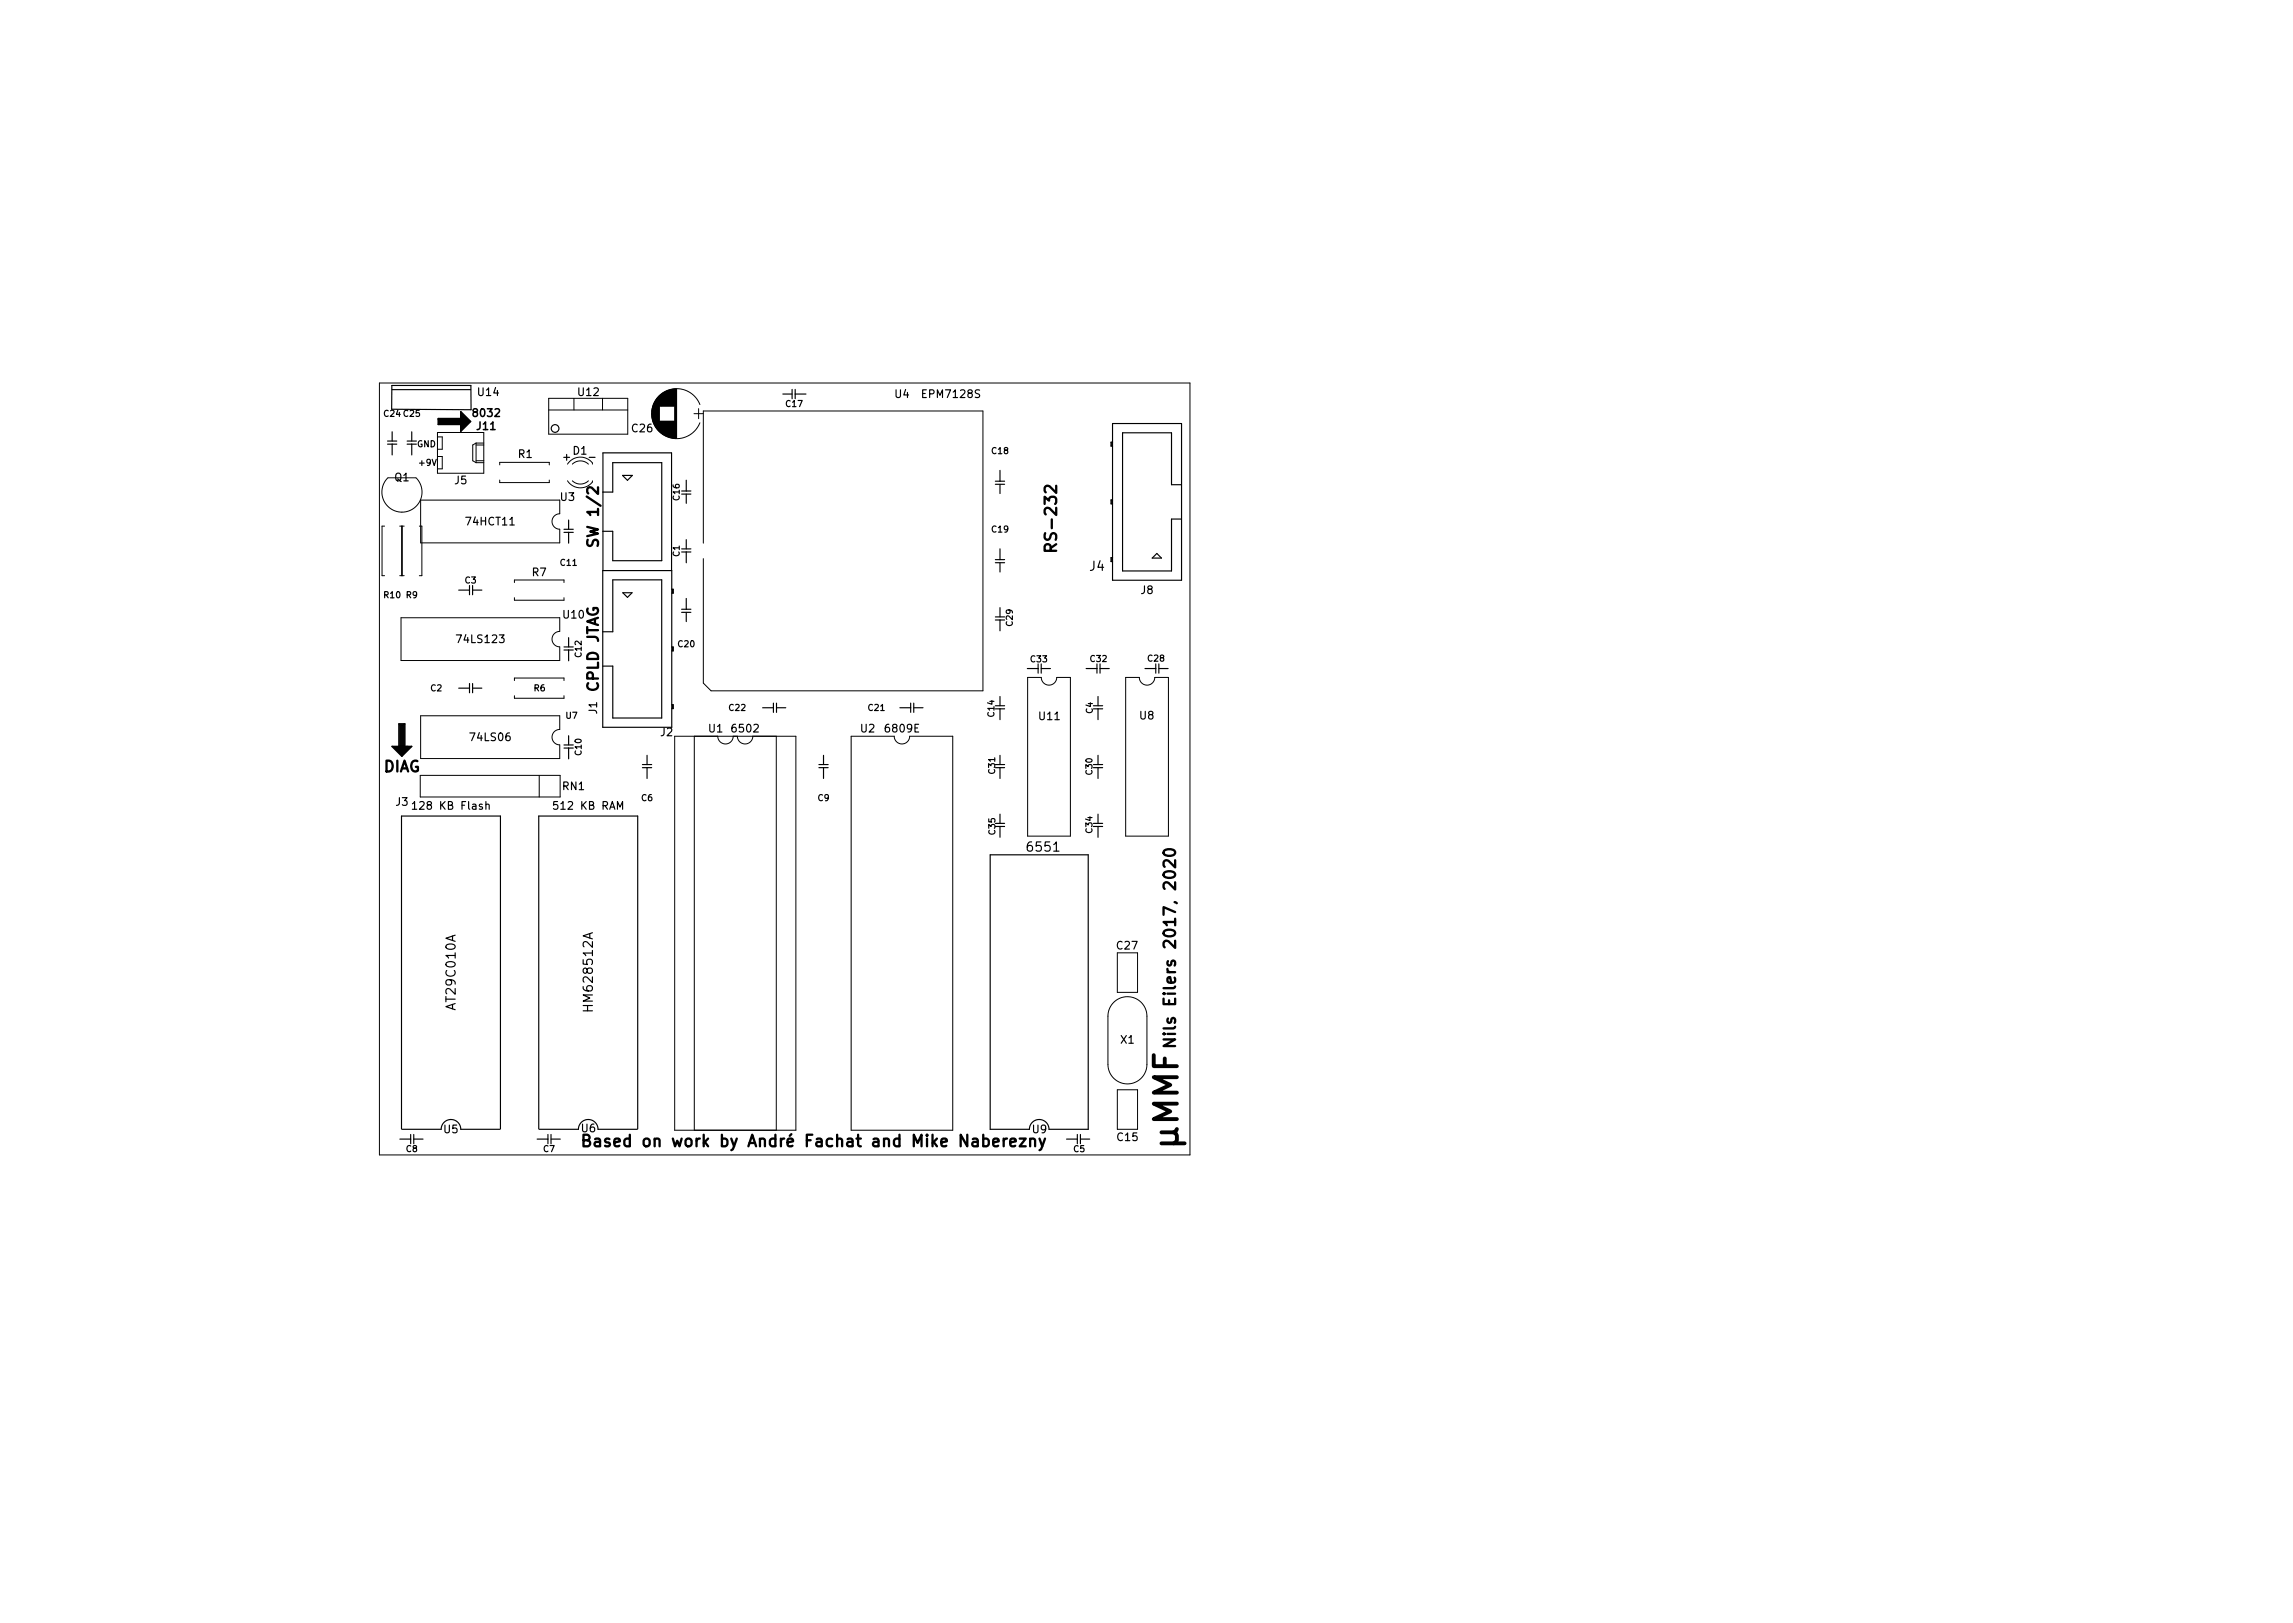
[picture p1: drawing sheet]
<svg xmlns="http://www.w3.org/2000/svg" width="297mm" height="210mm" viewBox="0 0 297 210" stroke-linecap="round" stroke-linejoin="round" font-family="sans-serif">
<defs><g id="words">
<text font-size="4.2" x="152.6" y="148.6" transform="rotate(-90 152.6 148.6)">µMMF</text>
<g font-size="2.1">
<text x="136.9" y="70.7" transform="rotate(-90 136.9 70.7)">RS-232</text>
<text x="152.3" y="133.4" transform="rotate(-90 152.3 133.4)">Nils Eilers 2017, 2020</text>
<text x="79.2" y="148.6">Based on work by André Fachat and Mike Naberezny</text>
</g>
<g font-size="1.9">
<text x="77.5" y="70.1" transform="rotate(-90 77.5 70.1)">SW 1/2</text>
<text x="77.5" y="89.6" transform="rotate(-90 77.5 89.6)">CPLD JTAG</text>
<text x="49.6" y="100">DIAG</text>
</g>
<g font-size="1.7">
<text x="141.2" y="73.9">J4</text>
<text x="133.3" y="110.3">6551</text>
<text x="59" y="130.6" transform="rotate(-90 59 130.6)">AT29C010A</text>
<text x="76.8" y="130.7" transform="rotate(-90 76.8 130.7)">HM628512A</text>
</g>
<g font-size="1.4">
<text x="62" y="51.3">U14</text>
<text x="74.9" y="51.3">U12</text>
<text x="115.9" y="51.5">U4</text>
<text x="119.7" y="51.5">EPM7128S</text>
<text x="61.4" y="54">8032</text>
<text x="61.8" y="55.7">J11</text>
<text x="67.2" y="59.3">R1</text>
<text x="73" y="59.7">+</text>
<text x="74.2" y="58.9">D1</text>
<text x="76.5" y="59.7">-</text>
<text x="81.9" y="56">C26</text>
<text x="51.1" y="62.3">Q1</text>
<text x="58.9" y="62.7">J5</text>
<text x="72.6" y="64.9">U3</text>
<text x="60.5" y="68.1">74HCT11</text>
<text x="69" y="74.6">R7</text>
<text x="147.8" y="76.9">J8</text>
<text x="59.4" y="83.3">74LS123</text>
<text x="73" y="80.1">U10</text>
<text x="61.1" y="96">74LS06</text>
<text x="77.3" y="92.5" transform="rotate(-90 77.3 92.5)">J1</text>
<text x="85.6" y="95.4">J2</text>
<text x="91.8" y="94.9">U1</text>
<text x="95" y="94.9">6502</text>
<text x="111.5" y="94.9">U2</text>
<text x="114.8" y="94.9">6809E</text>
<text x="134.7" y="93.3">U11</text>
<text x="147.7" y="93.2">U8</text>
<text x="51.3" y="104.4">J3</text>
<text x="54" y="104.9">128 KB Flash</text>
<text x="72.1" y="104.9">512 KB RAM</text>
<text x="72.9" y="102.3">RN1</text>
<text x="144.7" y="123">C27</text>
<text x="145.2" y="135.2">X1</text>
<text x="57.5" y="146.8">U5</text>
<text x="75.3" y="146.7">U6</text>
<text x="133.8" y="146.8">U9</text>
<text x="144.8" y="147.8">C15</text>
</g>
<g font-size="1.1">
<text x="49.8" y="54">C24 C25</text>
<text x="101.8" y="52.7">C17</text>
<text x="54" y="57.9">GND</text>
<text x="128.5" y="58.8">C18</text>
<text x="54.4" y="60.3">+9V</text>
<text x="88" y="64.8" transform="rotate(-90 88 64.8)">C16</text>
<text x="128.5" y="69">C19</text>
<text x="49.8" y="77.5">R10</text>
<text x="52.6" y="77.5">R9</text>
<text x="60.2" y="75.6">C3</text>
<text x="72.6" y="73.3">C11</text>
<text x="88" y="72.1" transform="rotate(-90 88 72.1)">C1</text>
<text x="87.9" y="83.8">C20</text>
<text x="131.2" y="81.1" transform="rotate(-90 131.2 81.1)">C29</text>
<text x="55.8" y="89.5">C2</text>
<text x="69.2" y="89.5">R6</text>
<text x="75.3" y="85.1" transform="rotate(-90 75.3 85.1)">C12</text>
<text x="133.5" y="85.8">C33</text>
<text x="141.3" y="85.7">C32</text>
<text x="148.7" y="85.7">C28</text>
<text x="73.3" y="93.1">U7</text>
<text x="94.5" y="92.1">C22</text>
<text x="112.5" y="92.1">C21</text>
<text x="128.8" y="92.8" transform="rotate(-90 128.8 92.8)">C14</text>
<text x="141.5" y="92.4" transform="rotate(-90 141.5 92.4)">C4</text>
<text x="75.3" y="97.8" transform="rotate(-90 75.3 97.8)">C10</text>
<text x="128.9" y="100.2" transform="rotate(-90 128.9 100.2)">C31</text>
<text x="141.5" y="100.3" transform="rotate(-90 141.5 100.3)">C30</text>
<text x="83.1" y="103.8">C6</text>
<text x="106" y="103.8">C9</text>
<text x="141.5" y="107.9" transform="rotate(-90 141.5 107.9)">C34</text>
<text x="128.9" y="108.1" transform="rotate(-90 128.9 108.1)">C35</text>
<text x="52.6" y="149.2">C8</text>
<text x="70.4" y="149.2">C7</text>
<text x="139.1" y="149.2">C5</text>
</g>
</g></defs>
<g fill="none" stroke="#000" stroke-width=".15">
<path d="M50.2 57.1h1.2M50.2 57.5h1.2M50.8 49.9h10.2v3.2l-10.3-.1zM50.8 50.5h10.2M50.8 55.9v1.2M50.8 57.5v1.4M52.7 57.1h1.2M52.7 57.5h1.2M53.3 55.9v1.2M53.3 57.5v1.4M101.4 51h1.2M102.6 50.4v1.2"/>
<path d="M103 51h1.4M103 50.4v1.2M144 57.3v.5M144.1 57.3h-.2v.5h.2M144.1 54.9h9v20.3h-9zM59.4 76.4h1.4M60.8 75.8v1.2M61.2 76.4h1.2M61.2 75.8v1.2M73.1 68.6h1.2M73.1 69h1.2M73.7 67.4v1.2"/>
<path d="M73.7 69v1.4M78.1 73.9h8.9v20.3h-8.9zM78.1 73.9v-15.2h8.9v15.2M78.1 63.7h1.3v-3.8h6.3v12.7h-6.3v-3.8h-1.3M80.6 61.6h1.3l-.6 .6zM80.7 76.8h1.2l-.6 .6zM87 76.3h.2v.5h-.2M87.1 76.3v.5M88.3 79.3h1.2M88.3 78.9h1.2M88.3 64h1.2M88.3 63.6h1.2"/>
<path d="M88.3 71.1h1.2M88.3 71.5h1.2M88.9 62.2v1.4M88.9 64v1.2M88.9 69.9v1.2M88.9 71.5v1.4M88.9 77.5v1.4M88.9 79.3v1.2M128.9 79.9h1.2M128.9 72.9h1.2M128.9 72.5h1.2M128.9 62.7h1.2"/>
<path d="M128.9 62.3h1.2M129.5 60.9v1.4M129.5 62.7v1.2M129.5 71.1v1.4M129.5 72.9v1.2M129.5 78.7v1.2M144 64.8v.5M144 72.2v.5M144.1 72.2h-.2v.5h.2M144.1 64.8h-.2v.5h.2M149.9 71.7l.6 .6h-1.2zM153.1 62.8h-1.3v-6.7h-6.4v17.9h6.4v-6.8h1.3"/>
<path d="M59.4 89.1h1.4M60.8 88.5v1.2M61.2 88.5v1.2M61.2 89.1h1.2M73.1 83.8h1.2M73.1 96.5h1.2M73.1 96.9h1.2M73.1 84.2h1.2M73.7 82.6v1.2M73.7 84.2v1.4M73.7 95.3v1.2M73.7 96.9v1.4"/>
<path d="M78.1 81.8h1.3v-6.7h6.3v17.9h-6.3v-6.7h-1.3M83.2 99h1.2M83.2 99.4h1.2M83.8 97.8v1.2M83.8 99.4v1.4M87 83.8h.2v.5h-.2M87 91.3h.2v.5h-.2M87.1 83.8v.5M87.1 91.3v.5M98.8 91.7h1.4M100.2 91.1v1.2M100.6 91.7h1.2"/>
<path d="M100.6 91.1v1.2M106.1 99h1.2M106.1 99.4h1.2M106.7 97.8v1.2M106.7 99.4v1.4M116.6 91.7h1.4M118 91.1v1.2M118.4 91.7h1.2M118.4 91.1v1.2M128.9 91.8h1.2M128.9 80.3h1.2M128.9 99h1.2"/>
<path d="M128.9 99.4h1.2M128.9 91.4h1.2M129.5 80.3v1.4M129.5 90.2v1.2M129.5 91.8v1.4M129.5 97.8v1.2M129.5 99.4v1.4M133.1 86.6h1.4M134.5 86v1.2M134.9 86.6h1.2M134.9 86v1.2M140.7 86.6h1.4"/>
<path d="M141.6 91.8h1.2M141.6 99h1.2M141.6 99.4h1.2M141.6 91.4h1.2M142.1 86v1.2M142.2 90.2v1.2M142.2 91.8v1.4M142.2 97.8v1.2M142.2 99.4v1.4M142.5 86.6h1.2M142.5 86v1.2M148.3 86.6h1.4"/>
<path d="M149.7 86v1.2M150.1 86.6h1.2M150.1 86v1.2M53.4 104.1l.3-.3v1M53.4 104.8h.6M62.9 104.3l.2-.1h.2l.1 .6M128.3 110.7h12.7v35.6h-5.1a1.27 1.27 0 0 0-1.3-1.3 1.27 1.27 0 0 0-1.3 1.3h-5zM128.9 107.1h1.2M128.9 106.7h1.2M129.5 105.5v1.2M129.5 107.1v1.4M141.6 107.1h1.2"/>
<path d="M141.6 106.7h1.2M142.2 105.5v1.2M142.2 107.1v1.4M51.8 147.6h1.4M52 146.2v-40.5h12.8v40.5M52.1 146.3h5a1.27 1.27 0 0 1 1.3-1.3 1.27 1.27 0 0 1 1.3 1.3h5.1M53.2 147v1.2M53.6 147.6h1.2M53.6 147v1.2M69.6 147.6h1.4M69.8 146.2v-40.5h12.8v40.5M69.8 146.3h5.1a1.27 1.27 0 0 1 1.3-1.3 1.27 1.27 0 0 1 1.3 1.3h5"/>
<path d="M71 147v1.2M71.4 147.6h1.2M71.4 147v1.2M138.2 147.6h1.4M139.6 147v1.2M140 147.6h1.2M140 147v1.2"/>
<circle cx="71.9" cy="55.5" r=".5"/>
</g>
<g fill="none" stroke="#000" stroke-width=".3">
<path d="M77.5 63.1v.9l-.8-.8a.38 .38 0 0 0-.6 .2v.3l.1 .2M136.1 71.4v-.6a.41 .41 0 0 0-.4-.3 .41 .41 0 0 0-.4 .3v.6h1.5M136.8 62.9v1l-.8-.9a.41 .41 0 0 0-.7 .2v.4l.2 .2M150.9 110.2a1.02 1.02 0 0 1 1.3 .2 .38 .38 0 0 1-.3 .4 .77 .77 0 0 1-1.2-.4zM152.2 111.4v1l-.8-.9a.41 .41 0 0 0-.7 .2v.4l.2 .2M150.7 134.7h1.5l-1.5 .8h1.5M150.7 133.9l.1 .1 .1-.1h-.1h-.1h.2M75.6 147.7h.5a.36 .36 0 0 0 .3-.3 .36 .36 0 0 0-.3-.4h-.5v1.5h.6a.4 .4 0 0 0 .3-.4 .4 .4 0 0 0-.4-.4M77.1 147.6l.1-.1 .5 .1v.9M77.7 147.9h-.5a.29 .29 0 0 0-.2 .3 .29 .29 0 0 0 .2 .3l.5-.1M78.9 147.6l-.3-.1-.2 .2v.2l.5 .2 .1 .1-.1 .2-.1 .1-.4-.1M132.1 147.5h.8l-.8 1h.8"/>
<path d="M133.4 147.6a.37 .37 0 0 1 .7 .1v.8M133.4 147.5v1M134.7 147.5l.3 1M135.4 147.5l-.5 1.4-.2 .1"/>
</g>
<g fill="none" stroke="#000" stroke-width=".2">
<path d="M56.8 54.2h2.9v-.9l1.3 1.3-1.3 1.3v-.9h-2.9zM56.8 54.4h2.9v.5h-2.8v-.4h2.7v.2h-2.6v-.1h2.6M59.8 53.6v2M59.9 53.7v1.8M60.1 53.8v1.6M60.2 54v1.2M60.3 54.1v1M60.5 54.2v.8M60.6 54.4v.5M60.7 54.5v.2l.1-.1M51 96.8h2.1M51.2 97h1.7"/>
<path d="M51.3 97.1h1.5M51.4 97.2h1.3M51.6 97.3h1M51.7 97.5h.7M51.7 93.8h.7v2.9h.9l-1.2 1.3-1.3-1.3h.9zM51.8 97.6h.5M52.2 97.7h-.3l.2 .1M52.3 93.8v2.9h-.5v-2.8h.4v2.7h-.3v-2.6h.2v2.6"/>
</g>
<g fill="none" stroke="#000" stroke-width=".13">
<path d="M49.2 49.6h105v100h-105zM56.7 56h6v5.3h-6zM56.7 59.1h.6v1.6h-.6M56.7 56.6h.6v1.6h-.6M61.7 59.9h1M61.7 57.4v2.5M61.7 57.4h1M61.7 57.4l-.5 .2v2.1l.5 .2M61.7 59.7h1M61.7 57.6h1M71.1 51.6h10.2v4.6h-10.2zM71.1 53.1h10.2"/>
<path d="M74.4 51.6v1.5M78.1 51.6v1.5M84.4 53.1v1M84.5 52.9v1.4M84.5 52.8v1.6M84.6 52.6v2M84.6 52.5v2.2M84.6 52.4v2.4M84.7 52.3v2.6M84.7 52.2v2.8M84.8 52.1v2.9M84.8 52.1v3"/>
<path d="M84.8 52v3.2M84.9 51.9v3.3M84.9 51.9v3.4M85 51.8v3.6M85 51.7v3.7M85 51.7v3.8M85.1 51.6v3.9M85.1 51.6v4M85.2 51.5v4.1M85.2 51.5v4.2M85.3 51.4v4.4M85.4 51.3v4.6"/>
<path d="M85.4 51.2v1.4M85.4 54.6v1.3M85.5 51.2v1.4M85.5 54.6v1.4M85.6 51.1v1.5M85.6 54.6v1.4M85.6 54.6v1.5M85.7 51v1.6M85.7 54.6v1.5M85.7 54.6v1.6M85.8 51v1.6M85.8 54.6v1.6"/>
<path d="M85.8 50.9v1.7M85.9 50.9v1.7M85.9 54.6v1.7M86 50.9v1.7M86 54.6v1.7M86 50.8v1.8M86 54.6v1.8M86.1 50.8v1.8M86.1 54.6v1.8M86.2 50.7v1.9M86.2 54.6v1.8M86.2 54.6v1.9"/>
<path d="M86.3 50.7v1.9M86.3 54.6v1.9M86.4 50.7v1.9M86.4 54.6v1.9M86.4 50.6v2M86.4 54.6v2M86.5 50.6v2M86.5 54.6v2M86.6 50.6v2M86.6 54.6v2M86.6 50.5v2.1M86.7 50.5v2.1"/>
<path d="M86.7 54.6v2M86.7 54.6v2.1M86.8 50.5v2.1M86.8 54.6v2.1M86.9 50.5v2.1M86.9 54.6v2.1M87 50.5v2.1M87 54.6v2.1M87.1 50.4v2.2M87.1 54.6v2.1M87.2 50.4v2.2M87.2 54.6v2.2"/>
<path d="M87.3 50.4v2.2M87.3 54.6v2.2M87.4 50.4v2.2M87.4 54.6v2.2M87.4 50.4v6.4M87.5 50.4v6.4M87.6 50.4v6.4M87.7 50.4v6.4M89.9 53.6h1.2M90.5 52.9v1.3M90.7 52.4a3.2 3.2 0 0 0-5-1.4 3.2 3.2 0 0 0 0 5.2 3.2 3.2 0 0 0 5-1.4M49.8 68.2h-.3v6.4h.3"/>
<path d="M50.2 61.9a2.6 2.6 0 0 0 0 3.7 2.6 2.6 0 0 0 3.7 0 2.6 2.6 0 0 0 0-3.7M50.3 61.9h3.6M51.8 74.6h.6M51.8 68.2h.6M52 68.2v6.4M52.1 68.2v6.4M54.3 68.2h.3v6.4h-.3M54.5 64.8h18v1.8a1 1 0 0 0-1 1 1 1 0 0 0 1 1v1.7h-18zM64.7 60.2v-.3h6.5v.3M64.7 62.2v.3h6.5v-.3M66.6 75.5v-.4h6.5v.4M66.6 77.4v.4h6.5v-.4"/>
<path d="M73.5 62.3a1.99 1.99 0 0 0 3.2 .1v-.1M74.1 62.3a1.5 1.5 0 0 0 2.1 0M76.2 60.1a1.5 1.5 0 0 0-2.1 0M76.7 60.1v-.1a1.99 1.99 0 0 0-3.2 .1M91.1 70.4v-17.2h36.2v36.3h-35.2l-1-1v-16.1M52 80h20.5v1.8a1 1 0 0 0-1 1 1 1 0 0 0 1 1v1.8h-20.5zM54.5 92.7h18v1.8a1 1 0 0 0-1 1 1 1 0 0 0 1 1v1.8h-18zM66.6 88.2v-.4h6.5v.4M66.6 90.1v.4h6.5v-.4M87.4 95.4h15.7v51h-15.7zM89.9 95.4v51M93 95.4a1 1 0 0 0 1 1 1 1 0 0 0 1-1"/>
<path d="M95.5 95.4a1 1 0 0 0 1 1 1 1 0 0 0 1-1M100.6 95.4v51M110.3 95.4h5.5a1 1 0 0 0 1 1 1 1 0 0 0 1-1h5.6v51h-13.1zM133.1 87.8h1.8a1 1 0 0 0 1 1 1 1 0 0 0 1-1h1.8v20.5h-5.6zM145.8 87.8h1.8a1 1 0 0 0 1 1 1 1 0 0 0 1-1h1.8v20.5h-5.6zM54.4 100.4h18.2v2.8h-18.2zM69.8 100.4v2.8M144.3 129.9a2.52 2.52 0 0 1 2.7-.6 2.52 2.52 0 0 1 1.6 2.3v6.3a2.53 2.53 0 0 1-2.6 2.5 2.53 2.53 0 0 1-2.5-2.5v-6.3a2.53 2.53 0 0 1 .8-1.7zM144.7 123.4h2.7v5.2h-2.7zM144.7 141.2h2.7v5.1h-2.7z"/>
</g>
<use href="#words"/>
</svg>
